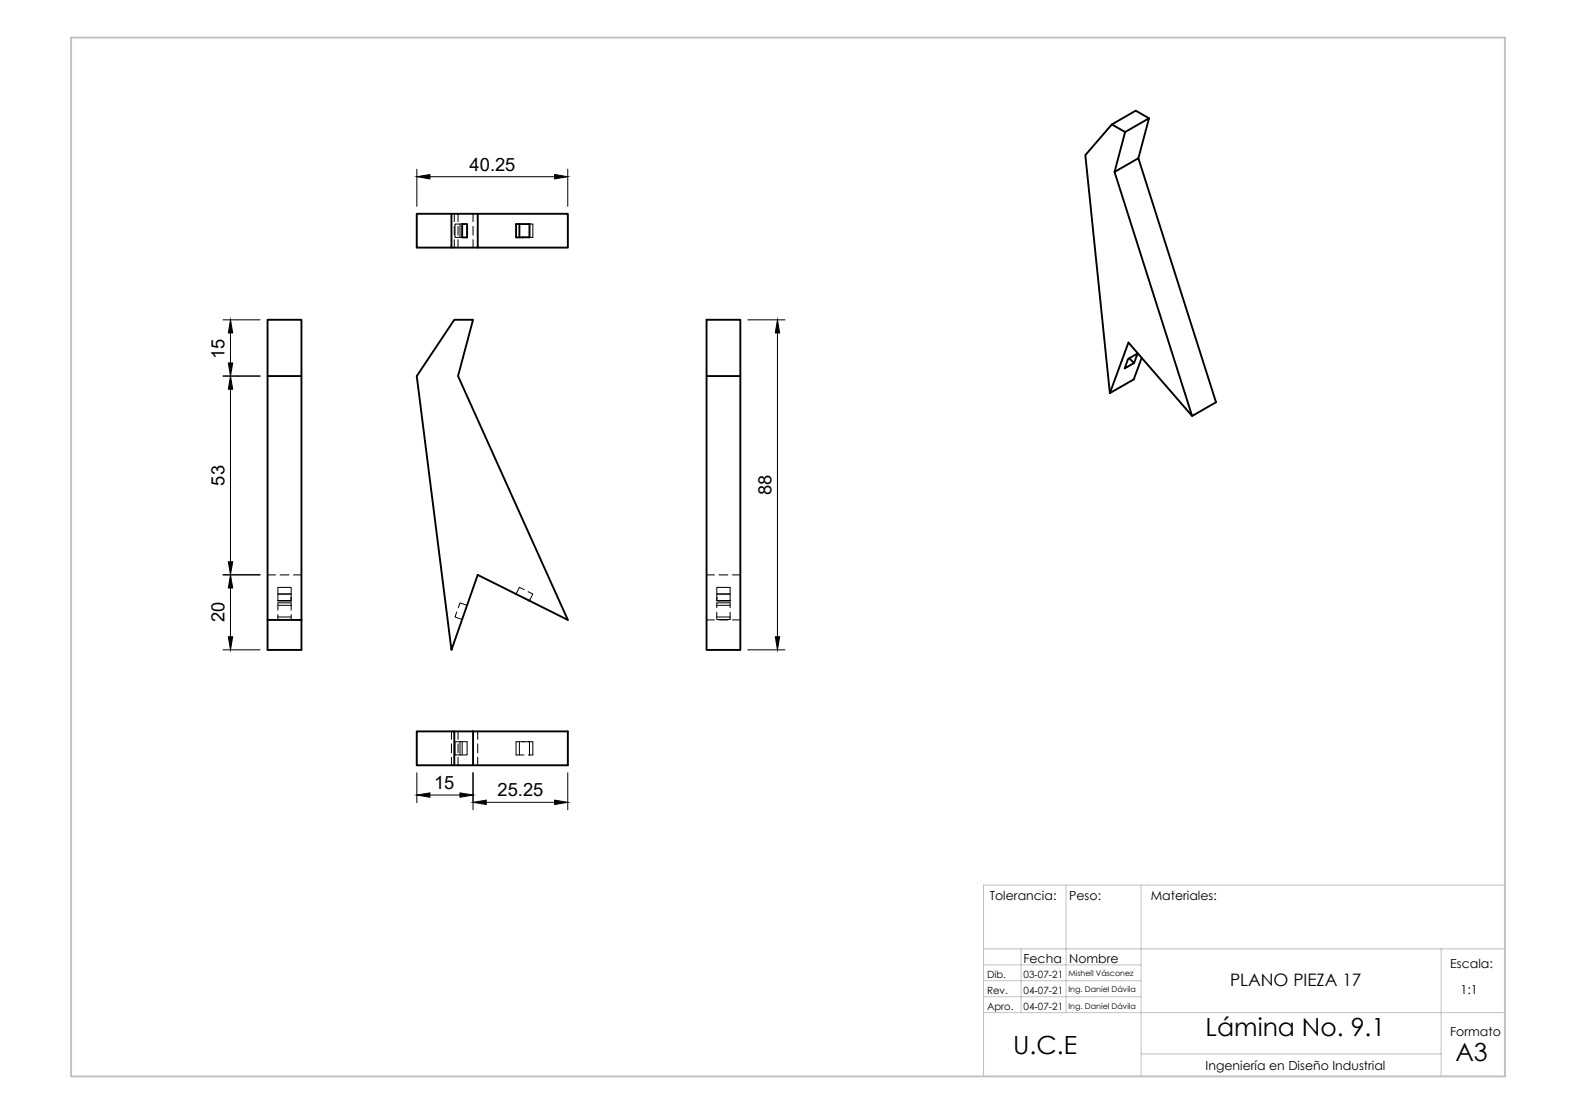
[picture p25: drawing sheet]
<svg xmlns="http://www.w3.org/2000/svg" width="420mm" height="297mm" viewBox="0 0 420 297" stroke-linecap="round" stroke-linejoin="round" font-family="sans-serif">
<defs><g id="words">
<g font-size="6.7">
<text x="270.1" y="281">U.C.E</text>
<text x="321.4" y="276.2">Lámina No. 9.1</text>
<text x="388" y="282.8">A3</text>
</g>
<g font-size="4.9">
<text x="125.2" y="45.6">40.25</text>
<text x="59.9" y="95.7" transform="rotate(-90 59.9 95.7)">15</text>
<text x="59.9" y="129.5" transform="rotate(-90 59.9 129.5)">53</text>
<text x="205.7" y="132" transform="rotate(-90 205.7 132)">88</text>
<text x="59.9" y="166" transform="rotate(-90 59.9 166)">20</text>
<text x="115.7" y="210.4">15</text>
<text x="132.7" y="212.4">25.25</text>
</g>
<text font-size="4.6" x="327.9" y="262.9">PLANO PIEZA 17</text>
<g font-size="3.3">
<text x="263.9" y="240">Tolerancia:</text>
<text x="285" y="240">Peso:</text>
<text x="306.8" y="240">Materiales:</text>
<text x="272.9" y="256.9">Fecha</text>
<text x="285" y="256.9">Nombre</text>
<text x="386.6" y="258.1">Escala:</text>
<text x="389.4" y="265.1">1:1</text>
<text x="386.6" y="276.2">Formato</text>
<text x="321.4" y="285.3">Ingeniería en Diseño Industrial</text>
</g>
<g font-size="2.7">
<text x="263.1" y="260.8">Dib.</text>
<text x="272.9" y="260.8">03-07-21</text>
<text x="263.1" y="265.1">Rev.</text>
<text x="263.1" y="269.3">Apro.</text>
<text x="272.9" y="265">04-07-21</text>
<text x="272.9" y="269.3">04-07-21</text>
</g>
<g font-size="2.1">
<text x="284.9" y="260.3">Mishell Vásconez</text>
<text x="284.9" y="264.6">Ing. Daniel Dávila</text>
<text x="284.9" y="268.9">Ing. Daniel Dávila</text>
</g>
</g></defs>
<!-- layer: Capa 1 -->
<path d="M262.2 236h139v51h-139zM284.2 236v34M304.2 236v51M262.2 253h139M262.2 257.3h42M272.2 253v17M384.2 253v34M262.2 270h139M262.2 261.5h42M262.2 265.8h42M304.2 281h80" fill="none" stroke="#c0c0c0" stroke-width=".27"/>
<path d="M19 10h382.2v277h-382.2z" fill="none" stroke="#c0c0c0" stroke-width=".5"/>
<g fill="none" stroke="#000" stroke-width=".27">
<path d="M111.1 47.1l3.5-.6v1.2zM111.1 45.1v9.9M114.6 47.1h33.3M121.1 57v2.1M122.1 57v2.1M122.6 59.7v3.6M123.2 59.7h-1.9v3.6h1.9M126.1 57v2.1M141.2 59.7v3.6h-1.8M141.2 59.7h.8v3.6h-.8M141.2 59.7v3.6M147.9 46.5l3.5 .6-3.5 .6z"/>
<path d="M151.4 45.1v9.9M121.1 60.3v2.4M121.1 63.9v2.1M122.1 60.3v2.4M122.1 63.9v2.1M126.1 60.3v2.4M126.1 63.9v2.1M59.5 85.3h9.8M60.9 96.8h1.1l-.6 3.5zM61.4 88.8v8M61.4 85.3l.6 3.5h-1.1zM199.4 85.3h9.9"/>
<path d="M207.3 88.8v81M207.3 85.3l.6 3.5h-1.2zM59.5 100.3h9.8M61.4 103.8v46M61.4 100.3l.6 3.5h-1.1zM59.5 153.3h9.8M60.9 149.8h1.1l-.6 3.5zM61.4 156.8v13M61.4 153.3l.6 3.5h-1.1zM71.3 153.3h2.2M74.1 156.6h3.5v3.6h-3.5zM74.1 158.4h3.5"/>
<path d="M74.7 153.3h2.3M77.6 159.3v.9M78.2 153.3h2.2M139.7 157.2l-1.2-.6-.9 1.8M140.8 157.8l1.2 .6-.8 1.8-1.8-.9M188.4 153.3h2.1M191.1 156.6h3.5v3.6h-3.5v-1.8h3.5h-3.5zM191.1 159.3v.9h3.5h-3.5M191.7 153.3h2.4M195.3 153.3h2.1M59.5 173.3h9.8M60.9 169.8h1.1l-.6 3.5z"/>
<path d="M74.1 161.4h3.5M74.1 164.5h3.5M77.6 160.2h-3.5h3.5M77.6 162.7v-2h-3.5v2M77.6 163.9v1.3h-3.5v-1.3M121.8 163.2l-.5 1.3 1.9 .7M124.5 161.4l-1.9-.7-.4 1.4M188.4 165.3h2.1M191.1 163.2v2h3.5v-.7h-3.5M191.1 162v-1.3h3.5v1.3M191.1 161.4h3.5M191.7 165.3h2.4"/>
<path d="M194.6 163.2v1.3M195.3 165.3h2.1M199.4 173.3h9.9M206.7 169.8h1.2l-.6 3.5zM120.4 195v2.2M120.4 198.3v2.4M121.3 197.8h3.2v3.5h-3.2zM122.1 195v2.2M122.1 198.3v2.4M122.6 197.8v3.5M123.2 197.8v3.5M127.4 195v2.2"/>
<path d="M127.4 198.3v2.4M138.5 197.8v3.5M139.4 197.8h1.8v3.5v-3.5M139.7 197.8h-2.1v3.5h2.1M140.9 197.8h1.1v3.5h-1.1M141.2 197.8v3.5M111.1 212l3.5-.6v1.2zM111.1 206v8M114.6 212h8M120.4 201.9v2.2M122.1 201.9v2.2M122.6 211.4l3.5 .6-3.5 .6z"/>
<path d="M126.1 213.9l3.5-.6v1.2zM126.1 206v9.9M127.4 201.9v2.2M129.6 213.9h18.3M147.9 213.3l3.5 .6-3.5 .6zM151.4 206v9.9"/>
<circle cx="141.2" cy="59.7" r=".11"/>
<circle cx="141.2" cy="63.3" r=".11"/>
<circle cx="77.6" cy="160.2" r=".11"/>
<circle cx="141.2" cy="160.2" r=".11"/>
<circle cx="194.6" cy="160.2" r=".11"/>
</g>
<g fill="#000">
<path d="M111.1 47.1l3.5-.6v1.2zM147.9 46.5l3.5 .6-3.5 .6zM61.4 85.3l.6 3.5h-1.1zM60.9 96.8h1.1l-.6 3.5zM207.3 85.3l.6 3.5h-1.2zM61.4 100.3l.6 3.5h-1.1zM60.9 149.8h1.1l-.6 3.5zM61.4 153.3l.6 3.5h-1.1zM60.9 169.8h1.1l-.6 3.5zM206.7 169.8h1.2l-.6 3.5zM111.1 212l3.5-.6v1.2zM122.6 211.4l3.5 .6-3.5 .6z"/>
<path d="M126.1 213.9l3.5-.6v1.2zM147.9 213.3l3.5 .6-3.5 .6z"/>
<circle cx="141.2" cy="59.7" r=".11"/>
<circle cx="141.2" cy="63.3" r=".11"/>
<circle cx="77.6" cy="160.2" r=".11"/>
<circle cx="141.2" cy="160.2" r=".11"/>
<circle cx="194.6" cy="160.2" r=".11"/>
</g>
<g fill="none" stroke="#000" stroke-width=".51">
<path d="M296.4 33.2l3.6 2 6.3-3.7-2.8 10.7M300 35.2l-2.9 10.7 6.4-3.7 20.7 65.1-6.4 3.6-17-19.6-4.9 13.5M306.3 31.5l-3.5-2-6.4 3.7-7.1 8.2 6.6 63.4 6.4-3.6 2.1-5.8M111.1 57h9.3v9h-9.3zM120.4 57h7M123.2 59.7h1.3v3.6h-1.3zM127.4 57h24v9h-24zM137.6 59.7h3.6v3.6h-3.6zM138.5 59.7v3.6M297.1 45.9l20.7 65M120.4 66h7M71.3 85.3h9.1v15h-9.1z"/>
<path d="M121.1 85.3h5l-4 15 29.3 65-24-12-7 20-9.3-73zM301.1 95.5l1.2 1.3 1-2.5-2.5 1.4-1 2.5 2.5-1.4M71.3 100.3v73h9.1v-73M188.4 100.3h9v73h-9zM188.4 100.3v-15h9v15M71.3 165.3h9.1M111.1 195h10v9.1h-10zM121.1 195h30.3v9.1h-25.3M126.1 195v9.1h-5"/>
</g>
<use href="#words"/>
</svg>
